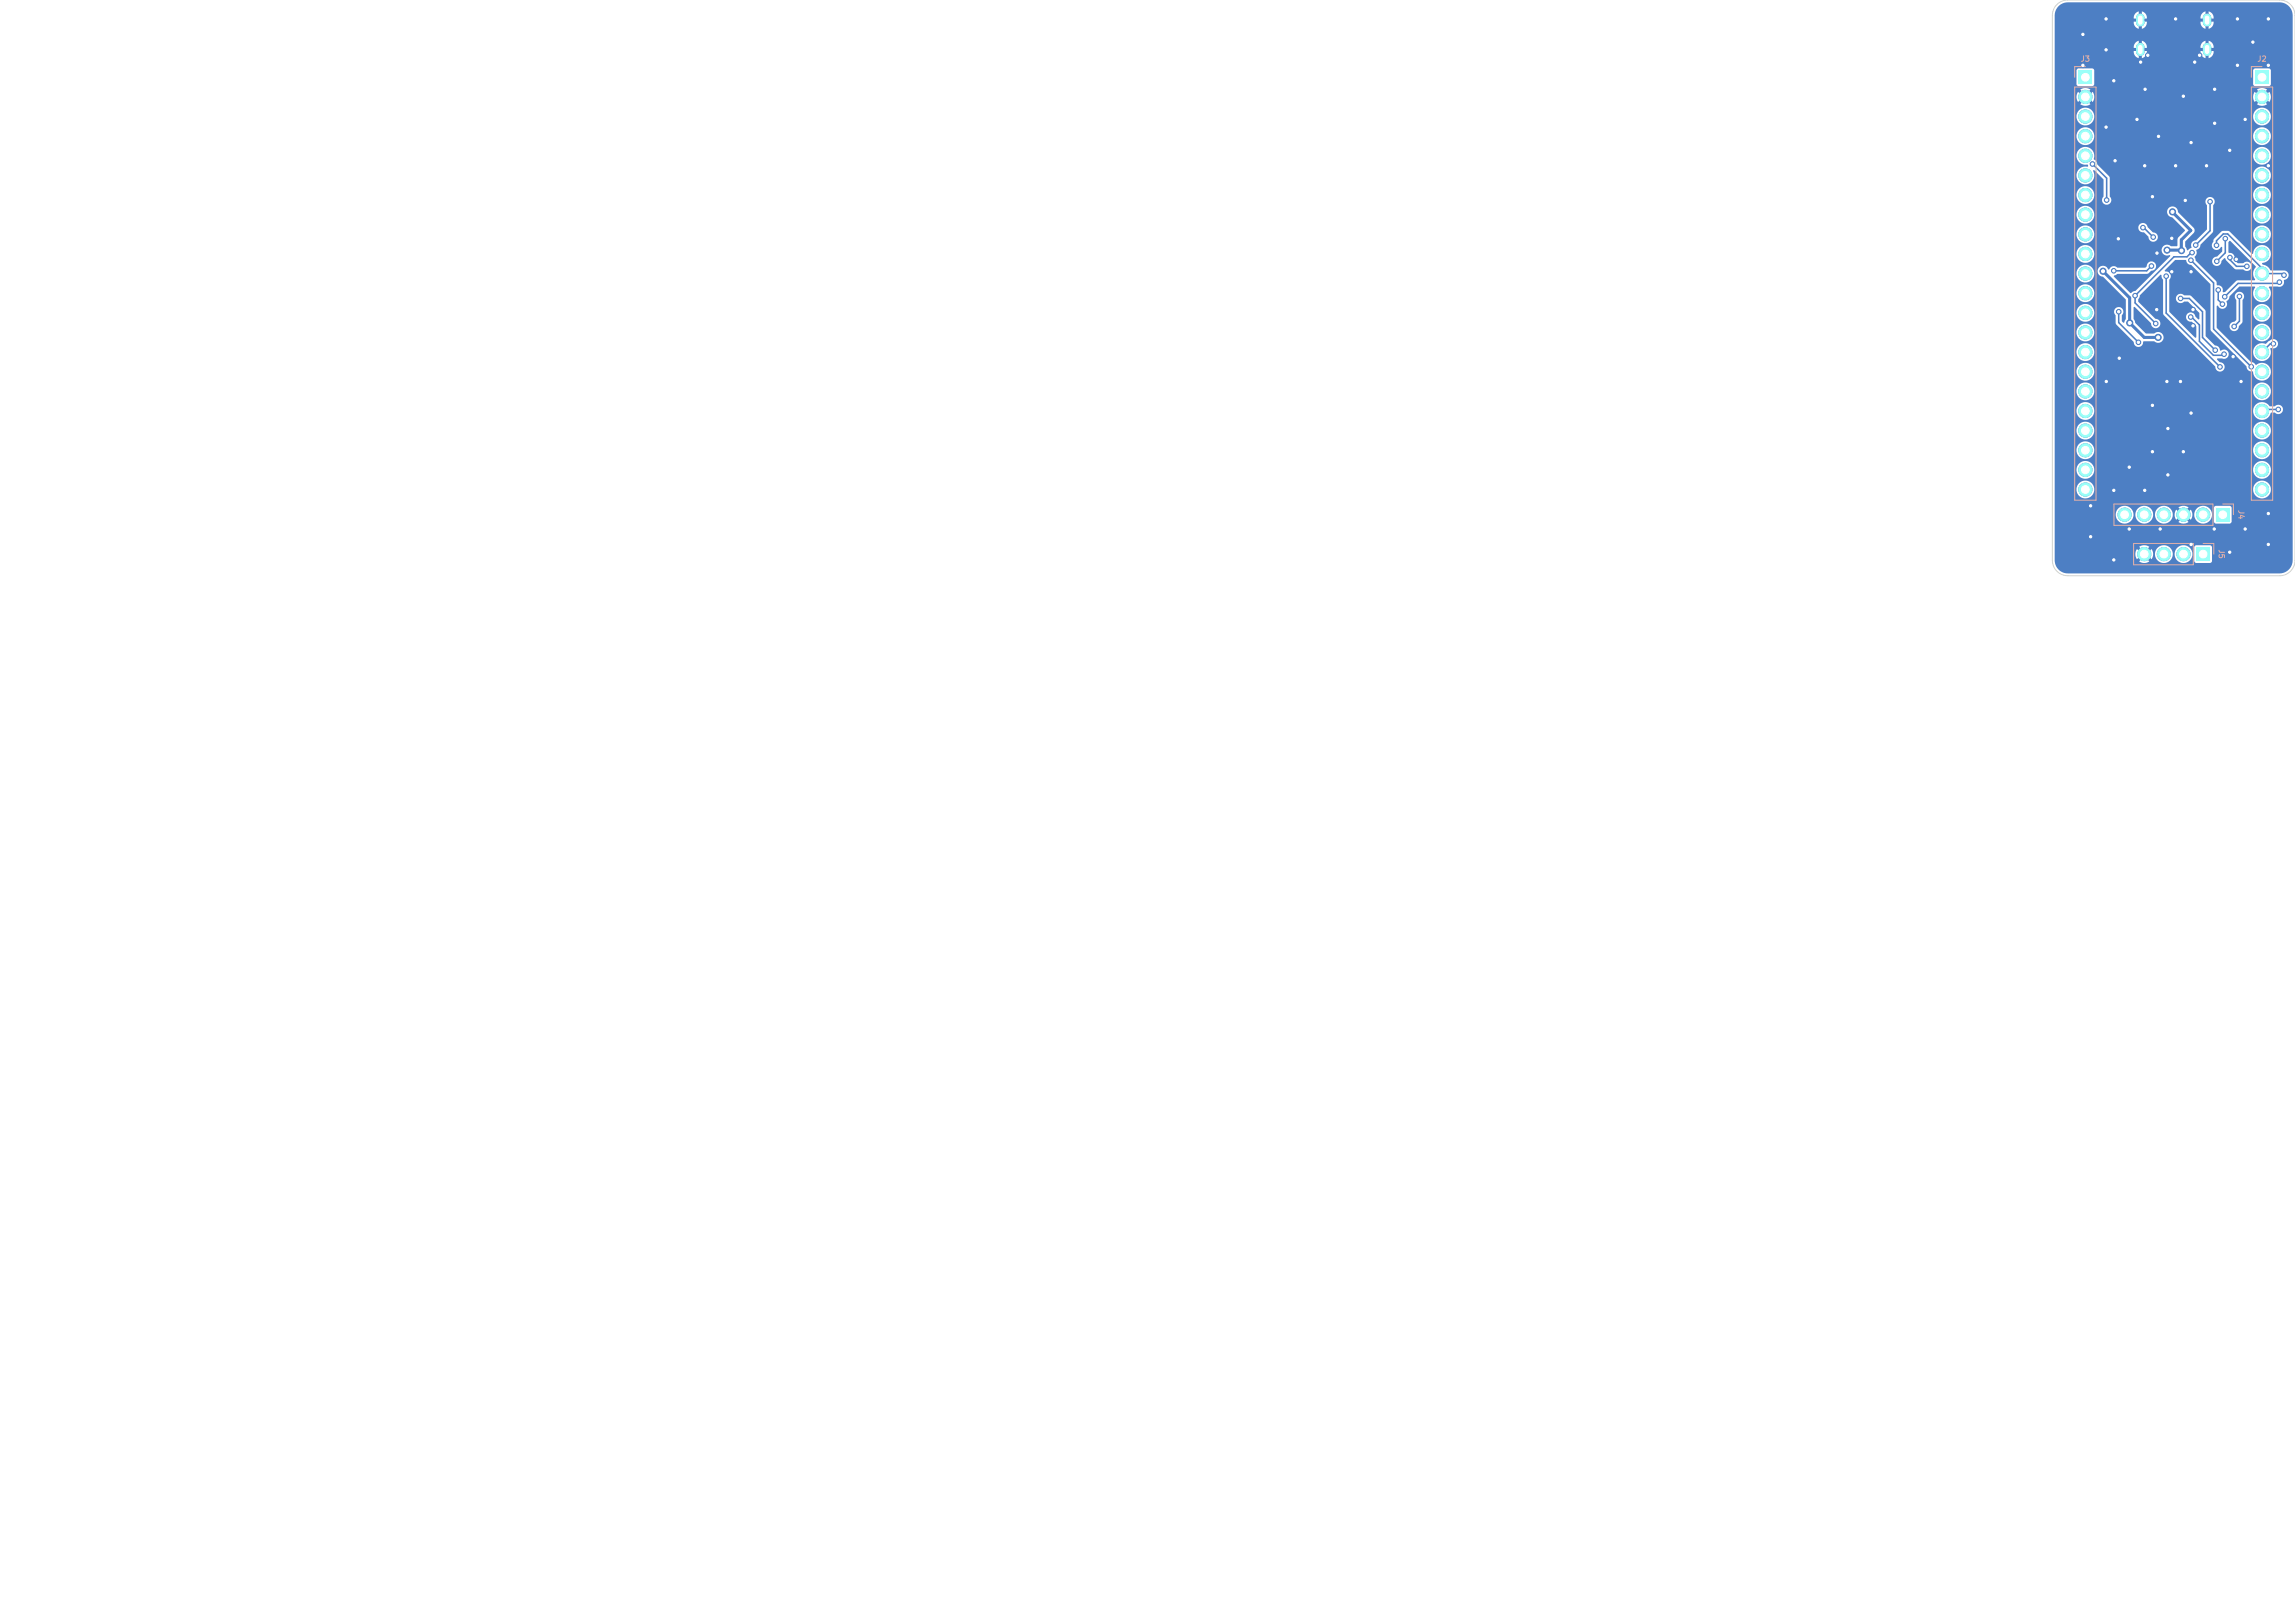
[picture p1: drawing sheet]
<svg xmlns="http://www.w3.org/2000/svg" width="297mm" height="210mm" viewBox="0 0 297 210" stroke-linecap="round" stroke-linejoin="round" font-family="sans-serif">
<defs><g id="words">
<g font-size=".7" fill="#e8b2a7">
<text x="269.2" y="8.1">J3</text>
<text x="292.1" y="8.1">J2</text>
<text x="289.5" y="65.9" transform="rotate(90 289.5 65.9)">J4</text>
<text x="287" y="71" transform="rotate(90 287 71)">J5</text>
</g>
</g></defs>
<path d="M277 2.3v.6M277 6.1v.6M285.6 2.3v.6M285.6 6.1v.6" fill="none" stroke="#4d7fc4" stroke-width="1.1"/>
<path d="M284.3 70.9h1.7v1.7h-1.7z" fill="#4d7fc4"/>
<g fill="#4d7fc4" stroke="#4d7fc4" stroke-width=".13">
<circle cx="282.6" cy="71.7" r=".85"/>
<circle cx="280" cy="71.7" r=".85"/>
<circle cx="277.5" cy="71.7" r=".85"/>
</g>
<path d="M286.8 65.8h1.7v1.7h-1.7z" fill="#4d7fc4"/>
<g fill="#4d7fc4" stroke="#4d7fc4" stroke-width=".13">
<circle cx="285.1" cy="66.6" r=".85"/>
<circle cx="282.6" cy="66.6" r=".85"/>
<circle cx="280" cy="66.6" r=".85"/>
<circle cx="277.5" cy="66.6" r=".85"/>
<circle cx="275" cy="66.6" r=".85"/>
</g>
<path d="M291.9 9.2h1.7v1.7h-1.7z" fill="#4d7fc4"/>
<g fill="#4d7fc4" stroke="#4d7fc4" stroke-width=".13">
<circle cx="292.7" cy="12.5" r=".85"/>
<circle cx="292.7" cy="15.1" r=".85"/>
<circle cx="292.7" cy="17.6" r=".85"/>
<circle cx="292.7" cy="20.2" r=".85"/>
<circle cx="292.7" cy="22.7" r=".85"/>
<circle cx="292.7" cy="25.2" r=".85"/>
<circle cx="292.7" cy="27.8" r=".85"/>
<circle cx="292.7" cy="30.3" r=".85"/>
<circle cx="292.7" cy="32.9" r=".85"/>
<circle cx="292.7" cy="35.4" r=".85"/>
<circle cx="292.7" cy="37.9" r=".85"/>
<circle cx="292.7" cy="40.5" r=".85"/>
<circle cx="292.7" cy="43" r=".85"/>
<circle cx="292.7" cy="45.6" r=".85"/>
<circle cx="292.7" cy="48.1" r=".85"/>
<circle cx="292.7" cy="50.6" r=".85"/>
<circle cx="292.7" cy="53.2" r=".85"/>
<circle cx="292.7" cy="55.7" r=".85"/>
<circle cx="292.7" cy="58.3" r=".85"/>
<circle cx="292.7" cy="60.8" r=".85"/>
<circle cx="292.7" cy="63.3" r=".85"/>
</g>
<path d="M269 9.2h1.7v1.7h-1.7z" fill="#4d7fc4"/>
<g fill="#4d7fc4" stroke="#4d7fc4" stroke-width=".13">
<circle cx="269.9" cy="12.5" r=".85"/>
<circle cx="269.9" cy="15.1" r=".85"/>
<circle cx="269.9" cy="17.6" r=".85"/>
<circle cx="269.9" cy="20.2" r=".85"/>
<circle cx="269.9" cy="22.7" r=".85"/>
<circle cx="269.9" cy="25.2" r=".85"/>
<circle cx="269.9" cy="27.8" r=".85"/>
<circle cx="269.9" cy="30.3" r=".85"/>
<circle cx="269.9" cy="32.9" r=".85"/>
<circle cx="269.9" cy="35.4" r=".85"/>
<circle cx="269.9" cy="37.9" r=".85"/>
<circle cx="269.9" cy="40.5" r=".85"/>
<circle cx="269.9" cy="43" r=".85"/>
<circle cx="269.9" cy="45.6" r=".85"/>
<circle cx="269.9" cy="48.1" r=".85"/>
<circle cx="269.9" cy="50.6" r=".85"/>
<circle cx="269.9" cy="53.2" r=".85"/>
<circle cx="269.9" cy="55.7" r=".85"/>
<circle cx="269.9" cy="58.3" r=".85"/>
<circle cx="269.9" cy="60.8" r=".85"/>
<circle cx="269.9" cy="63.3" r=".85"/>
<circle cx="272.2" cy="35.1" r=".4"/>
<circle cx="275.6" cy="41.8" r=".4"/>
<circle cx="279.3" cy="43.7" r=".4"/>
<circle cx="281.2" cy="27.4" r=".4"/>
<circle cx="282.3" cy="32.4" r=".4"/>
<circle cx="280.4" cy="32.4" r=".4"/>
<circle cx="281.1" cy="30.8" r=".3"/>
<circle cx="286.6" cy="15.9" r=".3"/>
<circle cx="289" cy="46.2" r=".3"/>
<circle cx="282.8" cy="25.9" r=".3"/>
<circle cx="277.6" cy="11.6" r=".3"/>
<circle cx="293.6" cy="21.5" r=".3"/>
<circle cx="276.6" cy="15.5" r=".3"/>
<circle cx="289.4" cy="33.6" r=".3"/>
<circle cx="293.6" cy="70.4" r=".3"/>
<circle cx="279.1" cy="40.1" r=".3"/>
<circle cx="283.6" cy="35.2" r=".3"/>
<circle cx="285.6" cy="21.5" r=".3"/>
<circle cx="278.6" cy="58.4" r=".3"/>
<circle cx="275.6" cy="60.4" r=".3"/>
<circle cx="279.6" cy="68.4" r=".3"/>
<circle cx="284.7" cy="7.2" r=".3"/>
<circle cx="280.6" cy="61.4" r=".3"/>
<circle cx="290.6" cy="68.4" r=".3"/>
<circle cx="279.3" cy="17.6" r=".3"/>
<circle cx="270.6" cy="69.4" r=".3"/>
<circle cx="289.6" cy="8.5" r=".3"/>
<circle cx="274.1" cy="30.9" r=".3"/>
<circle cx="281.6" cy="21.5" r=".3"/>
<circle cx="279.1" cy="32.8" r=".3"/>
<circle cx="273.6" cy="63.4" r=".3"/>
<circle cx="288.6" cy="19.5" r=".3"/>
<circle cx="273.6" cy="72.4" r=".3"/>
<circle cx="284" cy="8" r=".3"/>
<circle cx="290" cy="49.4" r=".3"/>
<circle cx="281.1" cy="35.2" r=".3"/>
<circle cx="290.6" cy="15.5" r=".3"/>
<circle cx="283.6" cy="18.5" r=".3"/>
<circle cx="269.6" cy="4.5" r=".3"/>
<circle cx="278" cy="7.2" r=".3"/>
<circle cx="272.6" cy="2.5" r=".3"/>
<circle cx="272.6" cy="6.5" r=".3"/>
<circle cx="286.6" cy="68.4" r=".3"/>
<circle cx="269.6" cy="8.5" r=".3"/>
<circle cx="272.6" cy="49.4" r=".3"/>
<circle cx="289.6" cy="2.5" r=".3"/>
<circle cx="277.6" cy="21.5" r=".3"/>
<circle cx="274.3" cy="46.3" r=".3"/>
<circle cx="281.6" cy="2.5" r=".3"/>
<circle cx="277.6" cy="63.4" r=".3"/>
<circle cx="278.6" cy="25.5" r=".3"/>
<circle cx="283.6" cy="53.4" r=".3"/>
<circle cx="282.2" cy="49.4" r=".3"/>
<circle cx="277" cy="8" r=".3"/>
<circle cx="270.6" cy="65.4" r=".3"/>
<circle cx="283.6" cy="70.4" r=".3"/>
<circle cx="278.6" cy="52.4" r=".3"/>
<circle cx="280.6" cy="55.4" r=".3"/>
<circle cx="293.6" cy="66.4" r=".3"/>
<circle cx="291.6" cy="5.5" r=".3"/>
<circle cx="288.6" cy="71.4" r=".3"/>
<circle cx="293.6" cy="8.5" r=".3"/>
<circle cx="293.6" cy="2.5" r=".3"/>
<circle cx="282.6" cy="12.5" r=".3"/>
<circle cx="273.7" cy="20.8" r=".3"/>
<circle cx="283.8" cy="40.1" r=".3"/>
<circle cx="273.6" cy="10.5" r=".3"/>
<circle cx="275.6" cy="68.4" r=".3"/>
<circle cx="283.8" cy="42.2" r=".3"/>
<circle cx="282.6" cy="58.4" r=".3"/>
<circle cx="286.6" cy="11.6" r=".3"/>
<circle cx="280.4" cy="49.4" r=".3"/>
<circle cx="272.6" cy="16.5" r=".3"/>
<circle cx="295.6" cy="35.6" r=".3"/>
<circle cx="286.8" cy="31.7" r=".3"/>
<circle cx="286.9" cy="33.8" r=".3"/>
<circle cx="289.1" cy="42.2" r=".3"/>
<circle cx="288" cy="30.9" r=".3"/>
<circle cx="289.8" cy="38.4" r=".3"/>
<circle cx="276.3" cy="38.3" r=".3"/>
<circle cx="283.7" cy="32.7" r=".3"/>
<circle cx="279" cy="41.9" r=".3"/>
<circle cx="290.8" cy="34.5" r=".3"/>
<circle cx="288.6" cy="33.3" r=".3"/>
<circle cx="294.2" cy="44.5" r=".3"/>
<circle cx="284.2" cy="31.7" r=".3"/>
<circle cx="286" cy="26.1" r=".3"/>
<circle cx="291.3" cy="47.5" r=".3"/>
<circle cx="283.5" cy="33.7" r=".3"/>
<circle cx="287.9" cy="38.4" r=".3"/>
<circle cx="295" cy="36.5" r=".3"/>
<circle cx="294.8" cy="53" r=".3"/>
<circle cx="287.6" cy="39.4" r=".3"/>
<circle cx="287.1" cy="37.5" r=".3"/>
<circle cx="287.8" cy="45.8" r=".3"/>
<circle cx="283.5" cy="41" r=".3"/>
<circle cx="287.3" cy="47.5" r=".3"/>
<circle cx="280.3" cy="35.7" r=".3"/>
<circle cx="282.2" cy="38.6" r=".3"/>
<circle cx="286.7" cy="45.3" r=".3"/>
<circle cx="274.2" cy="40.3" r=".3"/>
<circle cx="276.7" cy="44.3" r=".3"/>
<circle cx="278.4" cy="34.4" r=".3"/>
<circle cx="273.5" cy="35" r=".3"/>
<circle cx="272.6" cy="25.9" r=".3"/>
<circle cx="270.8" cy="21.2" r=".3"/>
<circle cx="277.3" cy="29.5" r=".3"/>
<circle cx="278.7" cy="30.7" r=".3"/>
</g>
<path d="M272.2 35.1l3.4 3.4v3.3l1.9 1.9h1.8M280.4 32.4h1.9M281.2 27.4l2.3 2.4-1.2 1.2v1.4" fill="none" stroke="#4d7fc4" stroke-width=".4"/>
<g fill="none" stroke="#4d7fc4" stroke-width=".2">
<path d="M270.8 21.2l1.8 1.9v2.8M277.3 29.5h.1l1.3 1.2M278.4 34.4l-.6 .6h-4.3M280.3 35.7v4.8l7 7M282.2 38.6h1.1l1.7 1.7v3.4l1.7 1.6M283.5 33.7l3 2.9v6l4.8 4.9M283.7 32.7h-.1l-.6 .5h-1.7l-5 5.1v.9l2.7 2.7M286 26.1v3.8l-1.8 1.8M286.8 31.7v-.5l.9-.9h.6l4.4 4.4v.7h2.7l.2 .2M287.1 37.5v1.3l.5 .6M288 30.9v1.8l-1.1 1.1M288.6 33.3v.3l.8 .9h1.4"/>
<path d="M289.8 38.4v3.2l-.7 .6M295 36.5l-.2 .2h-5.2l-1.7 1.7M274.2 40.3v1.4l2.5 2.6M283.5 41h.1l1 1v2.2l1.8 1.8h1.3l.1-.2M294.2 44.5h-.4l-1.1 1.1M294.8 53h-1.9l-.2 .2"/>
</g>
<path d="M266.3 .9l.6-.4 .7-.2h27.4a1.72 1.72 0 0 1 1.7 1.9h-10.2l-.2-.4-.5-.3v.6l-.1-.1-.3 .1v-.6l-.4 .3-.2 .4h-7l-.2-.4-.4-.3v.6l-.2-.1-.2 .1-.1-.6a.86 .86 0 0 0-.6 .9h.6v.4h-.6l.1 .3 .1 .3 .5 .3v-.6l.1 .1 .3-.1v.6a.85 .85 0 0 0 .6-.9h-.5v-.4h.5v-.2h7v.2h.5v.4h-.5v.3l.2 .3 .4 .3v-.6l.2 .1 .2-.1v.6a.85 .85 0 0 0 .7-.9h-.6v-.4h.6v-.2h10.2v3.8h-10.2l-.2-.4-.5-.3v.6l-.1-.1-.3 .1v-.6l-.4 .3-.2 .4h-7l-.2-.4-.4-.3v.6l-.2-.1-.2 .1-.1-.6a.86 .86 0 0 0-.6 .9h.6v.4h-.6l.1 .3 .1 .3 .5 .3v-.6l.1 .1 .3-.1v.6a.85 .85 0 0 0 .6-.9h-.5v-.4h.5v-.2h7v.2h.5v.4h-.5v.3l.2 .3 .4 .3v-.6l.2 .1 .2-.1v.6a.85 .85 0 0 0 .7-.9h-.6v-.4h.6v-.2h10.2v3.1h-2.8l-.3-.3-1.8 .1-.2 .2h-20.6l-.2-.2-1.8-.1-.3 .3v1.8l.3 .3 1.9-.1 .1-.2v-1.8h20.6v1.8l.1 .2 1.9 .1 .3-.3v-1.8h2.8v3.3h-2.8l-.2-.5-.5 .5-.3-.3 .5-.5h-.1a1.14 1.14 0 0 0-1.2 0l.4 .5-.2 .3-.5-.5-.2 .5h-20.6l-.2-.5-.5 .5-.2-.3 .4-.5a1.14 1.14 0 0 0-1.3 0l.5 .5-.3 .3-.5-.5a1.14 1.14 0 0 0 0 1.3l.5-.5 .3 .3-.5 .5h.1a1.14 1.14 0 0 0 1.2 0l-.4-.5 .2-.3 .5 .5 .2-.4v-.4h20.6v.4l.2 .4 .5-.5 .2 .3-.4 .5a1.14 1.14 0 0 0 1.3 0l-.5-.5 .3-.3 .5 .5 .2-.4v-.4h2.8v2.6h-2.8v-.2a1.15 1.15 0 0 0-1.3-.9 1.15 1.15 0 0 0-1 1.1h-20.6v-.2a1.15 1.15 0 0 0-1.9-.6 1.15 1.15 0 0 0 .3 1.9 1.15 1.15 0 0 0 1.6-1.1h20.6v.2a1.15 1.15 0 0 0 1.2 1 1.15 1.15 0 0 0 1.1-1.2h2.8v2.5h-2.8v-.1a1.15 1.15 0 0 0-1.3-.9 1.15 1.15 0 0 0-1 1h-20.6v-.1a1.15 1.15 0 0 0-1.9-.7 1.15 1.15 0 0 0 .3 2 1.15 1.15 0 0 0 1.6-1.2h20.6v.2a1.15 1.15 0 0 0 1.2 1.1 1.15 1.15 0 0 0 1.1-1.3h2.8v2.6h-2.8v-.2a1.15 1.15 0 0 0-1.9-.6 1.15 1.15 0 0 0 .3 1.9 1.15 1.15 0 0 0 1.6-1.1h2.8v2.5h-2.8v-.2a1.15 1.15 0 0 0-1.9-.6 1.15 1.15 0 0 0 .3 2 1.15 1.15 0 0 0 1.6-1.2h2.8v2.5h-2.8v-.1a1.15 1.15 0 0 0-1.9-.6 1.15 1.15 0 0 0 .3 1.9 1.15 1.15 0 0 0 1.6-1.2h2.8v2.6h-2.8v-.2a1.15 1.15 0 0 0-1.9-.6 1.15 1.15 0 0 0 .3 1.9 1.15 1.15 0 0 0 1.6-1.1h2.8v2.5h-2.8v-.1a1.15 1.15 0 0 0-1.9-.7 1.15 1.15 0 0 0 .3 2 1.15 1.15 0 0 0 1.6-1.2h2.8v5.3h-.5l-.1-.1a.94 .94 0 0 0-.8-.4h-1.4l-.1-.1a1.45 1.45 0 0 0-1-.7v-.2a1.17 1.17 0 0 0 1.1-1.2 1.17 1.17 0 0 0-1.2-1.1 1.17 1.17 0 0 0-1.2 1.1h-.1l-3-2.9h-.7l-.2 .1-1 .9-.1 .4a.63 .63 0 0 0 .1 1 .63 .63 0 0 0 1-.4l.1 .1v.5l-.7 .7a.62 .62 0 0 0-.6 .6 .62 .62 0 0 0 .6 .6 .62 .62 0 0 0 .6-.7l.3-.3h.2l.1 .3 1.1 1.1 .2 .1h.9a.62 .62 0 0 0 .9 0 .62 .62 0 0 0 0-.9 .62 .62 0 0 0-.9 .1h-.7l-.5-.6a.67 .67 0 0 0-.7-.8v-1.4l.2-.1 3.3 3.3a1.28 1.28 0 0 0-.1 1.7l-2.3 .1-1.5 1.5h-.4a.63 .63 0 0 0-.6-.9h-.1l-.1-.5-2.7-2.7-.1-.5a.71 .71 0 0 0 .2-.9 .69 .69 0 0 0 .6-.7l1.6-1.6v-3.4a.61 .61 0 0 0 0-1 .61 .61 0 0 0-.9 .2h-12.3l-.2-.4v-2.5l-1.6-1.6a.79 .79 0 0 0-.4-.7 1.17 1.17 0 0 0-1-1.6 1.17 1.17 0 0 0-1.3 1.3 1.17 1.17 0 0 0 1.5 1v.2l-.1 .1a1.16 1.16 0 0 0-1.3 1.2 1.16 1.16 0 0 0 1.5 1 1.16 1.16 0 0 0 .6-1.7l.1-.1 1.2 1.3v1.8h-1.2v-.1a1.15 1.15 0 0 0-1.9-.6 1.15 1.15 0 0 0 .3 1.9 1.15 1.15 0 0 0 1.6-1.2h1.2v.3a.61 .61 0 0 0 .2 1 .61 .61 0 0 0 .8-.6h12.3l-.1 .4 .2 .4v3.1l-1.4 1.4a.68 .68 0 0 0-.6 1l-.5 .3h-.1l-.2-.5v-.6l1.1-1.2 .1-.2v-.3l-2.1-2.1a.71 .71 0 0 0-.8-.8 .71 .71 0 0 0-.6 1h-9.5v-.2a1.15 1.15 0 0 0-1.9-.6 1.15 1.15 0 0 0 .3 1.9 1.15 1.15 0 0 0 1.6-1.1h9.5l.2 .3 .4 .1 1.7 1.7-.8 .8h-2.7l-.3-.4-.4-.1-.7-.7a.62 .62 0 0 0-.7-.5 .62 .62 0 0 0-.5 .7 .62 .62 0 0 0 .8 .5l.1 .1h-6.6a1.15 1.15 0 0 0-1.7-.9 1.15 1.15 0 0 0 0 2 1.15 1.15 0 0 0 1.7-.9v-.2h6.6l.4 .4a.62 .62 0 0 0 .6 .7 .62 .62 0 0 0 .7-.7h2.7l-.2 .4-.1 .8-.7 .1a.71 .71 0 0 0-1-.1 .71 .71 0 0 0-.1 1h-8.9v-.2a1.15 1.15 0 0 0-1.9-.6 1.15 1.15 0 0 0 .3 1.9 1.15 1.15 0 0 0 1.6-1.1h8.9a.8 .8 0 0 0 .9 .2v.2l-4.4 4.4-.3 .1-.3 .2h-.1l-2.1-2.2 .4-.3h3.9l.5-.4a.62 .62 0 0 0 .6-.6 .62 .62 0 0 0-.6-.6 .62 .62 0 0 0-.6 .7l-.2 .1h-3.6a.67 .67 0 0 0-1.1 .3l-.1-.1a.7 .7 0 0 0-.9-.4 .7 .7 0 0 0-.4 .9h-.5v-.2a1.15 1.15 0 0 0-1.9-.6 1.15 1.15 0 0 0 .3 2 1.15 1.15 0 0 0 1.6-1.2h.5l.2 .3 .5 .2 2 2h-3.2a1.15 1.15 0 0 0-1.7-.8 1.15 1.15 0 0 0 0 1.9 1.15 1.15 0 0 0 1.7-.9v-.2h3.2l.9 1v2.5l-.2 .5-.3-.3v-.7a.61 .61 0 0 0-.2-1 .61 .61 0 0 0-.8 .6h-2.6v-.2a1.15 1.15 0 0 0-1.9-.6 1.15 1.15 0 0 0 .3 1.9 1.15 1.15 0 0 0 1.6-1.1h2.6l.2 .4v1.1l1 1h-3.8a1.15 1.15 0 0 0-1.7-.9 1.15 1.15 0 0 0 0 2 1.15 1.15 0 0 0 1.7-.9v-.2h3.8l1.3 1.3a.63 .63 0 0 0 .7 .7 .63 .63 0 0 0 .6-.7h1.4a.72 .72 0 0 0 1 0 .72 .72 0 0 0 0-1.1 .72 .72 0 0 0-1 .1l-1.1-.1-1.4-1.3-.2-.6v-1.4l.2-.1 2.1 2.1a.62 .62 0 0 0 .6 .7 .62 .62 0 0 0 .6-.7 .62 .62 0 0 0-.7-.6l-2.2-2.1v-.4l.2-.5 2.7-2.7 .1 .1 .1 .4 .1 .2 .1 4.5 4.7 4.8h-13.7a1.15 1.15 0 0 0-1.7-.9 1.15 1.15 0 0 0 0 1.9 1.15 1.15 0 0 0 1.7-.8v-.2h13.7l2 1.9 .1 .4 .2 .2h-16v-.2a1.15 1.15 0 0 0-1.9-.6 1.15 1.15 0 0 0 .3 2 1.15 1.15 0 0 0 1.6-1.2h16.1a.62 .62 0 0 0 .8-.5 .62 .62 0 0 0-.7-.7l-.3-.4h.7a.62 .62 0 0 0 .8-.7 .62 .62 0 0 0-1-.3l-.1-.1a.65 .65 0 0 0-.7-.6l-1.2-1.2v-3.2v-.2l-1.8-1.8-.9-.1a.62 .62 0 0 0-.9 0 .62 .62 0 0 0 0 .9 .62 .62 0 0 0 .9-.1h.5l1.4 1.5v.8l-.5-.3a.61 .61 0 0 0-.6-.6 .61 .61 0 0 0-.6 .7 .61 .61 0 0 0 .7 .5l.6 .6v1.5h-.1l-3.3-3.3-.1-4.2a.62 .62 0 0 0 .2-.7 .62 .62 0 0 0-.7-.4h-.1l.1-.1 1.3-1.3 1.4-.1a.78 .78 0 0 0 .7 .7l2.5 2.5v5.9l4.6 4.7a.7 .7 0 0 0 .9 .7 1.16 1.16 0 0 0 1.4 1.1 1.16 1.16 0 0 0 .8-1.6 1.16 1.16 0 0 0-1.8-.4l-.4-.3-.3-.1-4.4-4.4v-2.8v-.1l.2 .1a.62 .62 0 0 0 .8 .3 .62 .62 0 0 0 .2-.9 .76 .76 0 0 0 .4-.7l1.3-1.2h1.9l.1 .1a1.12 1.12 0 0 0-.2 1.1h-1.2v-.2a.62 .62 0 0 0-1-.2 .62 .62 0 0 0 0 .9v2.6l-.2 .2a.62 .62 0 0 0-.7 .6 .62 .62 0 0 0 .7 .7 .62 .62 0 0 0 .6-.7l.4-.6v-2.8l.2-.2v-.3h1.2l.1 .1a1.17 1.17 0 0 0 1.7 .5 1.17 1.17 0 0 0 .2-1.8h1.2a.66 .66 0 0 0 .6-.2 .66 .66 0 0 0 .2-.7 .63 .63 0 0 0 .6-.7h.5v4.9h-2.8v-.2a1.15 1.15 0 0 0-1.9-.6 1.15 1.15 0 0 0 .3 1.9 1.15 1.15 0 0 0 1.6-1.1h2.8v2.5h-2.8v-.1a1.15 1.15 0 0 0-1.9-.7 1.15 1.15 0 0 0 .3 2 1.15 1.15 0 0 0 1.6-1.2h2.8v1.5h-1.9v-.2a.67 .67 0 0 0-1.1-.1l-.4 .4a1.17 1.17 0 0 0-1.6 .4 1.17 1.17 0 0 0 .4 1.6 1.17 1.17 0 0 0 1.6-.3 1.47 1.47 0 0 0 .1-1.2 .69 .69 0 0 0 1-.6h1.9v6.1h-2.8v-.1a1.15 1.15 0 0 0-1.3-.9 1.15 1.15 0 0 0-1 1h-20.6v-.1a1.15 1.15 0 0 0-1.9-.6 1.15 1.15 0 0 0 .3 1.9 1.15 1.15 0 0 0 1.6-1.2h20.6v.2a1.15 1.15 0 0 0 1.2 1.1 1.15 1.15 0 0 0 1.1-1.3h2.8v2.4h-1.3v-.2a.64 .64 0 0 0-1-.1h-.7a1.17 1.17 0 0 0-1.2-.5 1.17 1.17 0 0 0-.9 1h-20.6v-.2a1.15 1.15 0 0 0-1.9-.6 1.15 1.15 0 0 0 .3 1.9 1.15 1.15 0 0 0 1.6-1.1h20.6v.2a1.17 1.17 0 0 0 1.1 1 1.17 1.17 0 0 0 1.2-.9h.5a.6 .6 0 0 0 .7 .1 .6 .6 0 0 0 .3-.6h1.3v2.7h-2.8v-.1a1.15 1.15 0 0 0-1.3-.9 1.15 1.15 0 0 0-1 1h-20.6v-.1a1.15 1.15 0 0 0-1.9-.7 1.15 1.15 0 0 0 .3 2 1.15 1.15 0 0 0 1.6-1.2h20.6v.2a1.15 1.15 0 0 0 1.2 1.1 1.15 1.15 0 0 0 1.1-1.3h2.8v2.6h-2.8v-.2a1.15 1.15 0 0 0-1.3-.9 1.15 1.15 0 0 0-1 1.1h-20.6v-.2a1.15 1.15 0 0 0-1.9-.6 1.15 1.15 0 0 0 .3 1.9 1.15 1.15 0 0 0 1.6-1.1h20.6v.2a1.15 1.15 0 0 0 1.2 1 1.15 1.15 0 0 0 1.1-1.2h2.8v2.5h-2.8v-.2a1.15 1.15 0 0 0-1.3-.9 1.15 1.15 0 0 0-1 1.1h-20.6v-.2a1.15 1.15 0 0 0-1.9-.6 1.15 1.15 0 0 0 .3 2 1.15 1.15 0 0 0 1.6-1.2h20.6v.2a1.15 1.15 0 0 0 1.2 1.1 1.15 1.15 0 0 0 1.1-1.3h2.8v2.5h-2.8v-.1a1.15 1.15 0 0 0-1.3-.9 1.15 1.15 0 0 0-1 1h-20.6v-.1a1.15 1.15 0 0 0-1.9-.6 1.15 1.15 0 0 0 .3 1.9 1.15 1.15 0 0 0 1.6-1.2h20.6v.2a1.15 1.15 0 0 0 1.2 1.1 1.15 1.15 0 0 0 1.1-1.3h2.8v2.5h-7.9l-.2-.2-1.8-.1-.3 .3v.8h-.2a1.15 1.15 0 0 0-1.2-1.1 1.15 1.15 0 0 0-1.1 1.1h-.3l-.2-.6-.5 .5-.2-.3 .4-.4a1.14 1.14 0 0 0-1.3 0l.5 .4-.3 .3-.5-.5-.2 .6h-.2a1.15 1.15 0 0 0-1.2-1.1 1.15 1.15 0 0 0-1.1 1.1h-.3v-.2a1.15 1.15 0 0 0-1.2-.9 1.15 1.15 0 0 0-1.1 1.1h-.2v-.2a1.15 1.15 0 0 0-1.9-.6 1.15 1.15 0 0 0 .3 2 1.15 1.15 0 0 0 1.6-1.2h.2v.2a1.15 1.15 0 0 0 1.3 1.1 1.15 1.15 0 0 0 1-1.3h.3v.2a1.15 1.15 0 0 0 1.2 1.1 1.15 1.15 0 0 0 1.1-1.3h.2v.4l.2 .4 .5-.5 .3 .3-.5 .4 .1 .1a1.14 1.14 0 0 0 1.2-.1l-.4-.4 .2-.3 .5 .5 .2-.4v-.4h.3v.2a1.15 1.15 0 0 0 1.2 1.1 1.15 1.15 0 0 0 1.1-1.3h.2v1l.1 .2 1.9 .1 .3-.3v-1.8h7.9v5.1h-10.4l-.3-.2-1.8-.1-.2 .3v.8h-.3v-.2a1.15 1.15 0 0 0-1.2-.9 1.15 1.15 0 0 0-1.1 1.1h-.2v-.2a1.15 1.15 0 0 0-1.3-.9 1.15 1.15 0 0 0-1 1.1h-.3l-.2-.6-.4 .5-.3-.3 .5-.4a1.14 1.14 0 0 0-1.4 0l.5 .4-.3 .3-.4-.5-.1 .1a1.14 1.14 0 0 0 .1 1.3l.4-.5 .3 .3-.5 .4 .1 .1a1.14 1.14 0 0 0 1.3-.1l-.5-.4 .3-.3 .4 .5 .2-.4v-.4h.3v.2a1.15 1.15 0 0 0 1.2 1.1 1.15 1.15 0 0 0 1.1-1.3h.2v.2a1.15 1.15 0 0 0 1.3 1.1 1.15 1.15 0 0 0 1-1.3h.3v1l.1 .2 1.9 .1 .3-.3v-1.8h10.4v1.7a1.7 1.7 0 0 1-1.7 1.7h-27.4a1.7 1.7 0 0 1-1.7-1.7v-70.5l.1-.5z" fill="#4d7fc4"/>
<path d="M268.5 11.3h2.8v53.4h-2.8zM269.9 8.6h-1.4v1.4M291.4 11.3h2.7v53.4h-2.7zM292.7 8.6h-1.3v1.4M273.6 65.2h12.8v2.8h-12.8zM276.1 70.3h7.7v2.8h-7.7zM285.1 70.3h1.4v1.4M287.7 65.2h1.3v1.4" fill="none" stroke="#e8b2a7" stroke-width=".13"/>
<path d="M277 2.3v.6M277 6.1v.6M285.6 2.3v.6M285.6 6.1v.6" fill="none" stroke="#9afff8" stroke-width="1.1"/>
<path d="M284.3 70.9h1.7v1.7h-1.7z" fill="#9afff8"/>
<g fill="#9afff8" stroke="#9afff8" stroke-width=".13">
<circle cx="282.6" cy="71.7" r=".85"/>
<circle cx="280" cy="71.7" r=".85"/>
<circle cx="277.5" cy="71.7" r=".85"/>
</g>
<path d="M286.8 65.8h1.7v1.7h-1.7z" fill="#9afff8"/>
<g fill="#9afff8" stroke="#9afff8" stroke-width=".13">
<circle cx="285.1" cy="66.6" r=".85"/>
<circle cx="282.6" cy="66.6" r=".85"/>
<circle cx="280" cy="66.6" r=".85"/>
<circle cx="277.5" cy="66.6" r=".85"/>
<circle cx="275" cy="66.6" r=".85"/>
</g>
<path d="M291.9 9.2h1.7v1.7h-1.7z" fill="#9afff8"/>
<g fill="#9afff8" stroke="#9afff8" stroke-width=".13">
<circle cx="292.7" cy="12.5" r=".85"/>
<circle cx="292.7" cy="15.1" r=".85"/>
<circle cx="292.7" cy="17.6" r=".85"/>
<circle cx="292.7" cy="20.2" r=".85"/>
<circle cx="292.7" cy="22.7" r=".85"/>
<circle cx="292.7" cy="25.2" r=".85"/>
<circle cx="292.7" cy="27.8" r=".85"/>
<circle cx="292.7" cy="30.3" r=".85"/>
<circle cx="292.7" cy="32.9" r=".85"/>
<circle cx="292.7" cy="35.4" r=".85"/>
<circle cx="292.7" cy="37.9" r=".85"/>
<circle cx="292.7" cy="40.5" r=".85"/>
<circle cx="292.7" cy="43" r=".85"/>
<circle cx="292.7" cy="45.6" r=".85"/>
<circle cx="292.7" cy="48.1" r=".85"/>
<circle cx="292.7" cy="50.6" r=".85"/>
<circle cx="292.7" cy="53.2" r=".85"/>
<circle cx="292.7" cy="55.7" r=".85"/>
<circle cx="292.7" cy="58.3" r=".85"/>
<circle cx="292.7" cy="60.8" r=".85"/>
<circle cx="292.7" cy="63.3" r=".85"/>
</g>
<path d="M269 9.2h1.7v1.7h-1.7z" fill="#9afff8"/>
<g fill="#9afff8" stroke="#9afff8" stroke-width=".13">
<circle cx="269.9" cy="12.5" r=".85"/>
<circle cx="269.9" cy="15.1" r=".85"/>
<circle cx="269.9" cy="17.6" r=".85"/>
<circle cx="269.9" cy="20.2" r=".85"/>
<circle cx="269.9" cy="22.7" r=".85"/>
<circle cx="269.9" cy="25.2" r=".85"/>
<circle cx="269.9" cy="27.8" r=".85"/>
<circle cx="269.9" cy="30.3" r=".85"/>
<circle cx="269.9" cy="32.9" r=".85"/>
<circle cx="269.9" cy="35.4" r=".85"/>
<circle cx="269.9" cy="37.9" r=".85"/>
<circle cx="269.9" cy="40.5" r=".85"/>
<circle cx="269.9" cy="43" r=".85"/>
<circle cx="269.9" cy="45.6" r=".85"/>
<circle cx="269.9" cy="48.1" r=".85"/>
<circle cx="269.9" cy="50.6" r=".85"/>
<circle cx="269.9" cy="53.2" r=".85"/>
<circle cx="269.9" cy="55.7" r=".85"/>
<circle cx="269.9" cy="58.3" r=".85"/>
<circle cx="269.9" cy="60.8" r=".85"/>
<circle cx="269.9" cy="63.3" r=".85"/>
</g>
<path d="M266.2 .6a2 2 0 0 1 1.4-.6h27.4a2 2 0 0 1 2 2v70.5a2 2 0 0 1-2 2h-27.4a2 2 0 0 1-2-2v-70.5a2 2 0 0 1 .6-1.4z" fill="none" stroke="#d0d2cd" stroke-width=".13"/>
<g fill="#fff" stroke="#fff" stroke-width=".13">
<circle cx="272.2" cy="35.1" r=".2"/>
<circle cx="275.6" cy="41.8" r=".2"/>
<circle cx="279.3" cy="43.7" r=".2"/>
<circle cx="281.1" cy="27.4" r=".2"/>
<circle cx="282.3" cy="32.4" r=".2"/>
<circle cx="280.4" cy="32.4" r=".2"/>
<circle cx="281.1" cy="30.8" r=".15"/>
<circle cx="286.6" cy="16" r=".15"/>
<circle cx="289" cy="46.2" r=".15"/>
<circle cx="282.8" cy="25.9" r=".15"/>
<circle cx="277.6" cy="11.6" r=".15"/>
<circle cx="293.6" cy="21.4" r=".15"/>
<circle cx="276.6" cy="15.4" r=".15"/>
<circle cx="289.4" cy="33.5" r=".15"/>
<circle cx="293.6" cy="70.4" r=".15"/>
<circle cx="279.1" cy="40.1" r=".15"/>
<circle cx="283.6" cy="35.2" r=".15"/>
<circle cx="285.6" cy="21.4" r=".15"/>
<circle cx="278.6" cy="58.5" r=".15"/>
<circle cx="275.6" cy="60.5" r=".15"/>
<circle cx="279.6" cy="68.5" r=".15"/>
<circle cx="284.7" cy="7.2" r=".15"/>
<circle cx="280.6" cy="61.4" r=".15"/>
<circle cx="290.6" cy="68.4" r=".15"/>
<circle cx="279.3" cy="17.6" r=".15"/>
<circle cx="270.6" cy="69.4" r=".15"/>
<circle cx="289.6" cy="8.5" r=".15"/>
<circle cx="274.1" cy="30.9" r=".15"/>
<circle cx="281.6" cy="21.4" r=".15"/>
<circle cx="279.1" cy="32.8" r=".15"/>
<circle cx="273.6" cy="63.4" r=".15"/>
<circle cx="288.6" cy="19.4" r=".15"/>
<circle cx="273.6" cy="72.4" r=".15"/>
<circle cx="284" cy="8" r=".15"/>
<circle cx="290" cy="49.4" r=".15"/>
<circle cx="281.1" cy="35.2" r=".15"/>
<circle cx="290.6" cy="15.4" r=".15"/>
<circle cx="283.6" cy="18.4" r=".15"/>
<circle cx="269.6" cy="4.4" r=".15"/>
<circle cx="278" cy="7.2" r=".15"/>
<circle cx="272.6" cy="2.5" r=".15"/>
<circle cx="272.6" cy="6.5" r=".15"/>
<circle cx="286.6" cy="68.4" r=".15"/>
<circle cx="269.6" cy="8.4" r=".15"/>
<circle cx="272.6" cy="49.4" r=".15"/>
<circle cx="289.6" cy="2.5" r=".15"/>
<circle cx="277.6" cy="21.5" r=".15"/>
<circle cx="274.3" cy="46.3" r=".15"/>
<circle cx="281.6" cy="2.5" r=".15"/>
<circle cx="277.6" cy="63.5" r=".15"/>
<circle cx="278.6" cy="25.4" r=".15"/>
<circle cx="283.6" cy="53.4" r=".15"/>
<circle cx="282.2" cy="49.4" r=".15"/>
<circle cx="277" cy="8" r=".15"/>
<circle cx="270.6" cy="65.4" r=".15"/>
<circle cx="283.6" cy="70.4" r=".15"/>
<circle cx="278.6" cy="52.5" r=".15"/>
<circle cx="280.6" cy="55.4" r=".15"/>
<circle cx="293.6" cy="66.4" r=".15"/>
<circle cx="291.6" cy="5.5" r=".15"/>
<circle cx="288.6" cy="71.5" r=".15"/>
<circle cx="293.6" cy="8.4" r=".15"/>
<circle cx="293.6" cy="2.4" r=".15"/>
<circle cx="282.6" cy="12.5" r=".15"/>
<circle cx="273.7" cy="20.8" r=".15"/>
<circle cx="283.8" cy="40.1" r=".15"/>
<circle cx="273.6" cy="10.4" r=".15"/>
<circle cx="275.6" cy="68.5" r=".15"/>
<circle cx="283.8" cy="42.2" r=".15"/>
<circle cx="282.6" cy="58.5" r=".15"/>
<circle cx="286.6" cy="11.6" r=".15"/>
<circle cx="280.4" cy="49.4" r=".15"/>
<circle cx="272.6" cy="16.5" r=".15"/>
<circle cx="295.6" cy="35.6" r=".15"/>
<circle cx="286.8" cy="31.7" r=".15"/>
<circle cx="286.9" cy="33.8" r=".15"/>
<circle cx="289.1" cy="42.2" r=".15"/>
<circle cx="288" cy="30.9" r=".15"/>
<circle cx="289.8" cy="38.4" r=".15"/>
<circle cx="276.3" cy="38.3" r=".15"/>
<circle cx="283.7" cy="32.7" r=".15"/>
<circle cx="279" cy="41.9" r=".15"/>
<circle cx="290.8" cy="34.5" r=".15"/>
<circle cx="288.6" cy="33.3" r=".15"/>
<circle cx="294.2" cy="44.5" r=".15"/>
<circle cx="284.2" cy="31.7" r=".15"/>
<circle cx="286" cy="26.1" r=".15"/>
<circle cx="291.3" cy="47.5" r=".15"/>
<circle cx="283.5" cy="33.7" r=".15"/>
<circle cx="287.9" cy="38.4" r=".15"/>
<circle cx="295" cy="36.5" r=".15"/>
<circle cx="294.8" cy="53" r=".15"/>
<circle cx="287.6" cy="39.4" r=".15"/>
<circle cx="287.1" cy="37.5" r=".15"/>
<circle cx="287.8" cy="45.8" r=".15"/>
<circle cx="283.5" cy="41" r=".15"/>
<circle cx="287.3" cy="47.5" r=".15"/>
<circle cx="280.3" cy="35.7" r=".15"/>
<circle cx="282.2" cy="38.6" r=".15"/>
<circle cx="286.7" cy="45.3" r=".15"/>
<circle cx="274.2" cy="40.3" r=".15"/>
<circle cx="276.7" cy="44.3" r=".15"/>
<circle cx="278.4" cy="34.4" r=".15"/>
<circle cx="273.5" cy="35" r=".15"/>
<circle cx="272.6" cy="25.9" r=".15"/>
<circle cx="270.8" cy="21.2" r=".15"/>
<circle cx="277.3" cy="29.5" r=".15"/>
<circle cx="278.7" cy="30.7" r=".15"/>
<circle cx="285.1" cy="71.7" r=".5"/>
<circle cx="282.6" cy="71.7" r=".5"/>
<circle cx="280" cy="71.7" r=".5"/>
<circle cx="277.5" cy="71.7" r=".5"/>
<circle cx="287.7" cy="66.6" r=".5"/>
<circle cx="285.1" cy="66.6" r=".5"/>
<circle cx="282.6" cy="66.6" r=".5"/>
<circle cx="280" cy="66.6" r=".5"/>
<circle cx="277.5" cy="66.6" r=".5"/>
<circle cx="275" cy="66.6" r=".5"/>
<circle cx="292.7" cy="10" r=".5"/>
<circle cx="292.7" cy="12.5" r=".5"/>
<circle cx="292.7" cy="15.1" r=".5"/>
<circle cx="292.7" cy="17.6" r=".5"/>
<circle cx="292.7" cy="20.2" r=".5"/>
<circle cx="292.7" cy="22.7" r=".5"/>
<circle cx="292.7" cy="25.2" r=".5"/>
<circle cx="292.7" cy="27.8" r=".5"/>
<circle cx="292.7" cy="30.3" r=".5"/>
<circle cx="292.7" cy="32.9" r=".5"/>
<circle cx="292.7" cy="35.4" r=".5"/>
<circle cx="292.7" cy="37.9" r=".5"/>
<circle cx="292.7" cy="40.5" r=".5"/>
<circle cx="292.7" cy="43" r=".5"/>
<circle cx="292.7" cy="45.6" r=".5"/>
<circle cx="292.7" cy="48.1" r=".5"/>
<circle cx="292.7" cy="50.6" r=".5"/>
<circle cx="292.7" cy="53.2" r=".5"/>
<circle cx="292.7" cy="55.7" r=".5"/>
<circle cx="292.7" cy="58.3" r=".5"/>
<circle cx="292.7" cy="60.8" r=".5"/>
<circle cx="292.7" cy="63.3" r=".5"/>
<circle cx="269.9" cy="10" r=".5"/>
<circle cx="269.9" cy="12.5" r=".5"/>
<circle cx="269.9" cy="15.1" r=".5"/>
<circle cx="269.9" cy="17.6" r=".5"/>
<circle cx="269.9" cy="20.2" r=".5"/>
<circle cx="269.9" cy="22.7" r=".5"/>
<circle cx="269.9" cy="25.2" r=".5"/>
<circle cx="269.9" cy="27.8" r=".5"/>
<circle cx="269.9" cy="30.3" r=".5"/>
<circle cx="269.9" cy="32.9" r=".5"/>
<circle cx="269.9" cy="35.4" r=".5"/>
<circle cx="269.9" cy="37.9" r=".5"/>
<circle cx="269.9" cy="40.5" r=".5"/>
<circle cx="269.9" cy="43" r=".5"/>
<circle cx="269.9" cy="45.6" r=".5"/>
<circle cx="269.9" cy="48.1" r=".5"/>
<circle cx="269.9" cy="50.6" r=".5"/>
<circle cx="269.9" cy="53.2" r=".5"/>
<circle cx="269.9" cy="55.7" r=".5"/>
<circle cx="269.9" cy="58.3" r=".5"/>
<circle cx="269.9" cy="60.8" r=".5"/>
<circle cx="269.9" cy="63.3" r=".5"/>
</g>
<path d="M277 2.3v.6M277 6.1v.6M285.6 2.3v.6M285.6 6.1v.6" fill="none" stroke="#fff" stroke-width=".6"/>
<use href="#words"/>
</svg>
